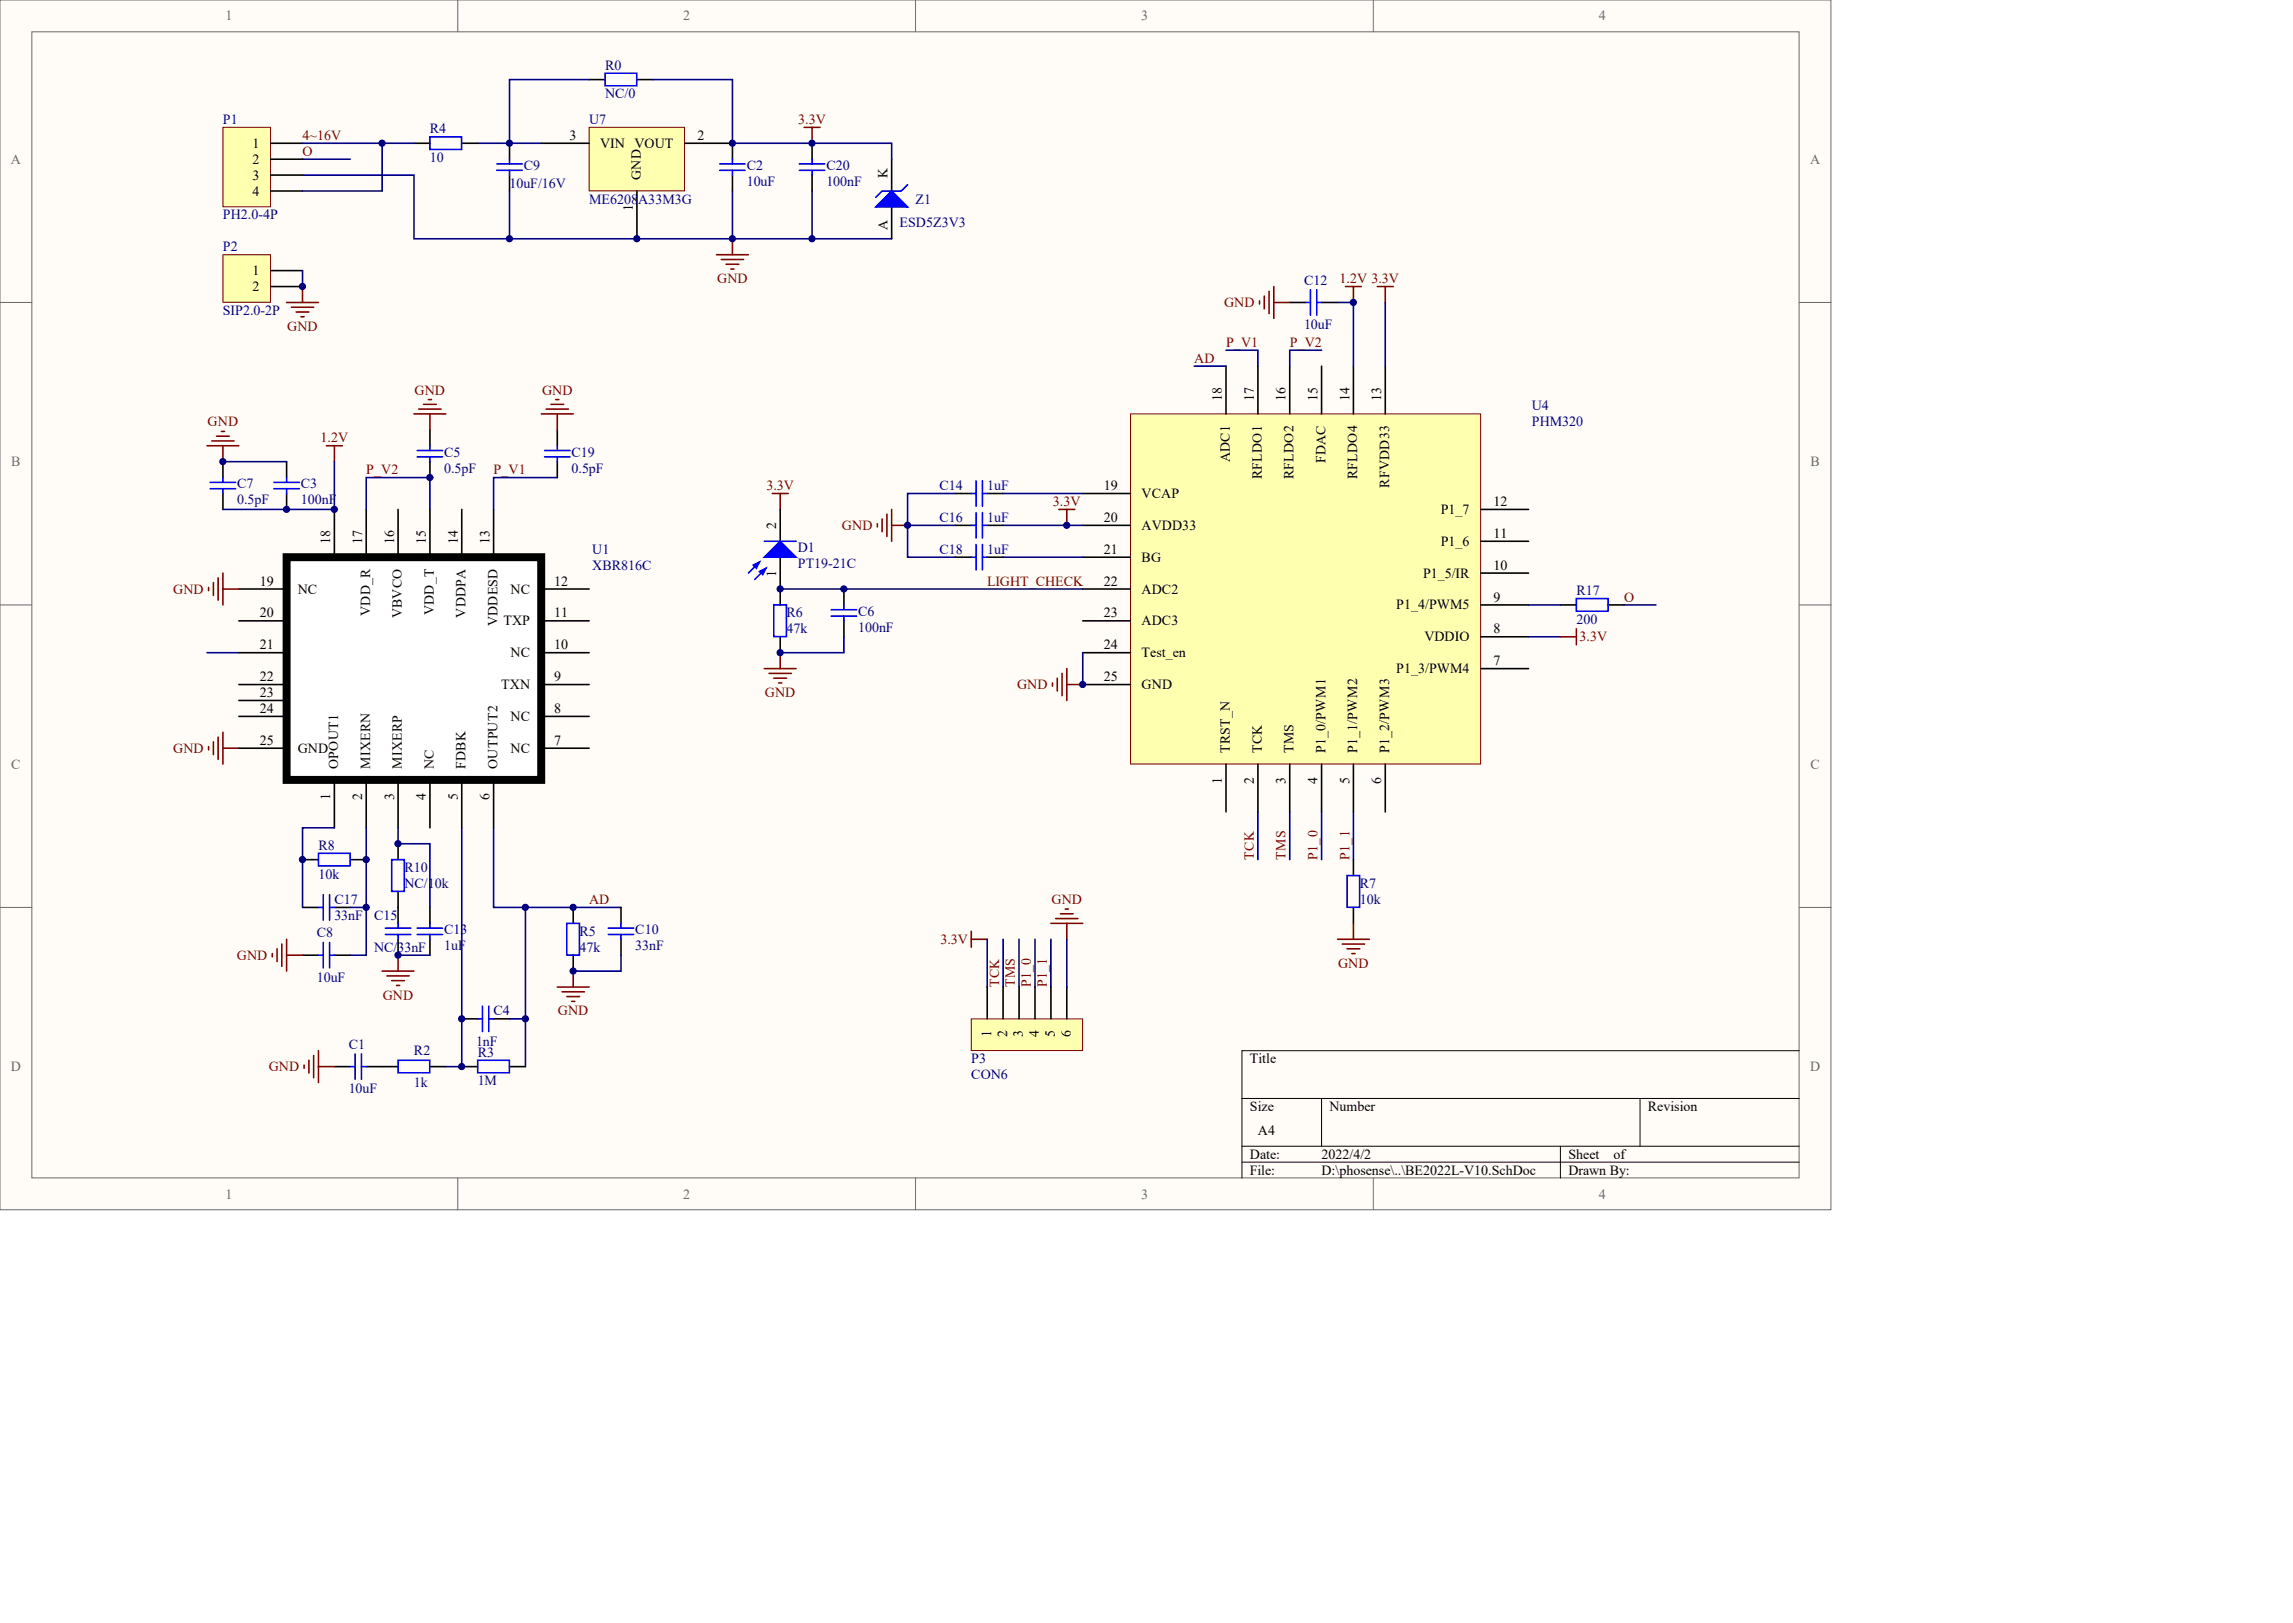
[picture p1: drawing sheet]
<svg xmlns="http://www.w3.org/2000/svg" width="840mm" height="594mm" viewBox="0 0 840 594" stroke-linecap="round" stroke-linejoin="round" font-family="sans-serif">
<defs><g id="words">
<g font-size="5.1" fill="#696969">
<text x="82.6" y="7.5">1</text>
<text x="250.2" y="7.5">2</text>
<text x="417.8" y="7.5">3</text>
<text x="585.4" y="7.5">4</text>
<text x="4" y="59.9">A</text>
<text x="662.8" y="59.9">A</text>
<text x="4.1" y="170.6">B</text>
<text x="663" y="170.6">B</text>
<text x="4.1" y="281.4">C</text>
<text x="663" y="281.4">C</text>
<text x="4" y="392.1">D</text>
<text x="662.8" y="392.1">D</text>
<text x="82.6" y="438.7">1</text>
<text x="250.2" y="438.7">2</text>
<text x="417.8" y="438.7">3</text>
<text x="585.4" y="438.7">4</text>
</g>
<g font-size="5.1" fill="#000080">
<text x="221.5" y="25.5">R0</text>
<text x="221.5" y="36">NC/0</text>
<text x="81.6" y="45.4">P1</text>
<text x="215.7" y="45.4">U7</text>
<text x="157.4" y="48.9">R4</text>
<text x="157.4" y="59.3">10</text>
<text x="191.8" y="62.3">C9</text>
<text x="273.4" y="62.3">C2</text>
<text x="302.6" y="62.3">C20</text>
<text x="186.6" y="68.7">10uF/16V</text>
<text x="273.4" y="68.1">10uF</text>
<text x="302.6" y="68.1">100nF</text>
<text x="215.7" y="74.5">ME6208A33M3G</text>
<text x="335.2" y="74.5">Z1</text>
<text x="81.6" y="80.3">PH2.0-4P</text>
<text x="329.4" y="83.2">ESD5Z3V3</text>
<text x="81.6" y="92">P2</text>
<text x="477.5" y="104.2">C12</text>
<text x="81.6" y="115.3">SIP2.0-2P</text>
<text x="477.5" y="120.5">10uF</text>
<text x="560.9" y="150.2">U4</text>
<text x="560.9" y="156.1">PHM320</text>
<text x="162.7" y="167.1">C5</text>
<text x="209.3" y="167.1">C19</text>
<text x="162.7" y="173">0.5pF</text>
<text x="209.3" y="173">0.5pF</text>
<text x="86.9" y="178.8">C7</text>
<text x="110.2" y="178.8">C3</text>
<text x="344" y="179.4">C14</text>
<text x="361.5" y="179.4">1uF</text>
<text x="86.9" y="184.6">0.5pF</text>
<text x="110.2" y="184.6">100nF</text>
<text x="344" y="191">C16</text>
<text x="361.5" y="191">1uF</text>
<text x="216.9" y="202.7">U1</text>
<text x="292.1" y="202.1">D1</text>
<text x="344" y="202.7">C18</text>
<text x="361.5" y="202.7">1uF</text>
<text x="216.9" y="208.5">XBR816C</text>
<text x="292.1" y="207.9">PT19-21C</text>
<text x="577.2" y="217.8">R17</text>
<text x="288" y="226">R6</text>
<text x="314.3" y="225.4">C6</text>
<text x="288" y="231.8">47k</text>
<text x="314.3" y="231.2">100nF</text>
<text x="577.2" y="228.3">200</text>
<text x="116.6" y="311.1">R8</text>
<text x="116.6" y="321.6">10k</text>
<text x="148.1" y="319.2">R10</text>
<text x="148.1" y="325.1">NC/10k</text>
<text x="497.9" y="325.1">R7</text>
<text x="122.4" y="330.9">C17</text>
<text x="497.9" y="330.9">10k</text>
<text x="122.4" y="336.7">33nF</text>
<text x="137" y="336.7">C15</text>
<text x="162.7" y="342">C13</text>
<text x="232.6" y="342">C10</text>
<text x="116" y="343.1">C8</text>
<text x="162.7" y="347.8">1uF</text>
<text x="212.2" y="342.5">R5</text>
<text x="232.6" y="347.8">33nF</text>
<text x="137" y="348.4">NC/33nF</text>
<text x="212.2" y="348.4">47k</text>
<text x="116" y="359.4">10uF</text>
<text x="180.7" y="371.7">C4</text>
<text x="127.7" y="383.9">C1</text>
<text x="174.3" y="382.8">1nF</text>
<text x="151.6" y="386.3">R2</text>
<text x="174.9" y="386.8">R3</text>
<text x="355.6" y="389.2">P3</text>
<text x="355.6" y="395">CON6</text>
<text x="127.7" y="400.2">10uF</text>
<text x="151.6" y="397.9">1k</text>
<text x="174.9" y="397.3">1M</text>
</g>
<g font-size="5.1" fill="#800000">
<text x="292.3" y="45.4">3.3V</text>
<text x="110.8" y="51.2">4~16V</text>
<text x="110.8" y="57">O</text>
<text x="262.6" y="103.6">GND</text>
<text x="490.5" y="103.6">1.2V 3.3V</text>
<text x="448.2" y="112.4">GND</text>
<text x="105.2" y="121.1">GND</text>
<text x="448.9" y="126.9">P_V1</text>
<text x="472.3" y="126.9">P_V2</text>
<text x="437.3" y="132.8">AD</text>
<text x="151.8" y="144.4">GND</text>
<text x="198.5" y="144.4">GND</text>
<text x="76" y="156.1">GND</text>
<text x="117.4" y="161.9">1.2V</text>
<text x="134.1" y="173.6">P_V2</text>
<text x="180.7" y="173.6">P_V1</text>
<text x="280.6" y="179.4">3.3V</text>
<text x="385.6" y="185.2">3.3V</text>
<text x="308.3" y="194">GND</text>
<text x="361.5" y="214.3">LIGHT_CHECK</text>
<text x="63.4" y="217.3">GND</text>
<text x="594.7" y="220.2">O</text>
<text x="578.4" y="234.7">3.3V</text>
<text x="280.1" y="255.1">GND</text>
<text x="372.4" y="252.2">GND</text>
<text x="63.4" y="275.5">GND</text>
<text x="459.1" y="314.7" transform="rotate(-90 459.1 314.7)">TCK</text>
<text x="470.8" y="314.7" transform="rotate(-90 470.8 314.7)">TMS</text>
<text x="482.4" y="314.7" transform="rotate(-90 482.4 314.7)">P1_0</text>
<text x="494.1" y="314.7" transform="rotate(-90 494.1 314.7)">P1_1</text>
<text x="215.7" y="330.9">AD</text>
<text x="385" y="330.9">GND</text>
<text x="344.3" y="345.5">3.3V</text>
<text x="86.8" y="351.3">GND</text>
<text x="490" y="354.2">GND</text>
<text x="140.2" y="365.9">GND</text>
<text x="365.8" y="361.3" transform="rotate(-90 365.8 361.3)">TCK</text>
<text x="371.6" y="361.3" transform="rotate(-90 371.6 361.3)">TMS</text>
<text x="377.5" y="361.3" transform="rotate(-90 377.5 361.3)">P1_0</text>
<text x="383.3" y="361.3" transform="rotate(-90 383.3 361.3)">P1_1</text>
<text x="204.3" y="371.7">GND</text>
<text x="98.4" y="392.1">GND</text>
</g>
<g font-size="5.1">
<text x="208.5" y="51.2">3</text>
<text x="255.4" y="51.2">2</text>
<text x="92.5" y="54.1">1</text>
<text x="92.5" y="59.9">2</text>
<text x="219.8" y="54.1">VIN VOUT</text>
<text x="92.5" y="65.8">3</text>
<text x="234.6" y="65.8" transform="rotate(-90 234.6 65.8)">GND</text>
<text x="325" y="65.3" transform="rotate(-90 325 65.3)">K</text>
<text x="92.5" y="71.6">4</text>
<text x="231.7" y="77.2" transform="rotate(-90 231.7 77.2)">1</text>
<text x="325" y="84.2" transform="rotate(-90 325 84.2)">A</text>
<text x="92.5" y="100.7">1</text>
<text x="92.5" y="106.5">2</text>
<text x="447.4" y="146.8" transform="rotate(-90 447.4 146.8)">18</text>
<text x="459.1" y="146.8" transform="rotate(-90 459.1 146.8)">17</text>
<text x="470.8" y="146.8" transform="rotate(-90 470.8 146.8)">16</text>
<text x="482.4" y="146.8" transform="rotate(-90 482.4 146.8)">15</text>
<text x="494.1" y="146.8" transform="rotate(-90 494.1 146.8)">14</text>
<text x="505.7" y="146.8" transform="rotate(-90 505.7 146.8)">13</text>
<text x="450.4" y="169.3" transform="rotate(-90 450.4 169.3)">ADC1</text>
<text x="485.3" y="169.6" transform="rotate(-90 485.3 169.6)">FDAC</text>
<text x="404.2" y="179.4">19</text>
<text x="462" y="175.4" transform="rotate(-90 462 175.4)">RFLDO1</text>
<text x="473.7" y="175.4" transform="rotate(-90 473.7 175.4)">RFLDO2</text>
<text x="497" y="175.4" transform="rotate(-90 497 175.4)">RFLDO4</text>
<text x="508.7" y="178.6" transform="rotate(-90 508.7 178.6)">RFVDD33</text>
<text x="418" y="182.3">VCAP</text>
<text x="546.9" y="185.2">12</text>
<text x="404.2" y="191">20</text>
<text x="527.5" y="188.1">P1_7</text>
<text x="284.2" y="193.5" transform="rotate(-90 284.2 193.5)">2</text>
<text x="418" y="194">AVDD33</text>
<text x="546.9" y="196.9">11</text>
<text x="120.9" y="199.3" transform="rotate(-90 120.9 199.3)">18</text>
<text x="132.6" y="199.3" transform="rotate(-90 132.6 199.3)">17</text>
<text x="144.3" y="199.3" transform="rotate(-90 144.3 199.3)">16</text>
<text x="155.9" y="199.3" transform="rotate(-90 155.9 199.3)">15</text>
<text x="167.6" y="199.3" transform="rotate(-90 167.6 199.3)">14</text>
<text x="179.3" y="199.3" transform="rotate(-90 179.3 199.3)">13</text>
<text x="404.2" y="202.7">21</text>
<text x="527.5" y="199.8">P1_6</text>
<text x="418" y="205.6">BG</text>
<text x="546.9" y="208.5">10</text>
<text x="95.1" y="214.3">19</text>
<text x="202.9" y="214.3">12</text>
<text x="284.2" y="211.2" transform="rotate(-90 284.2 211.2)">1</text>
<text x="404.2" y="214.3">22</text>
<text x="521.1" y="211.4">P1_5/IR</text>
<text x="109" y="217.3">NC</text>
<text x="187" y="217.3">NC</text>
<text x="418" y="217.3">ADC2</text>
<text x="546.9" y="220.2">9</text>
<text x="95.1" y="226">20</text>
<text x="135.5" y="225.5" transform="rotate(-90 135.5 225.5)">VDD_R</text>
<text x="147.2" y="226.4" transform="rotate(-90 147.2 226.4)">VBVCO</text>
<text x="158.8" y="225.2" transform="rotate(-90 158.8 225.2)">VDD_T</text>
<text x="170.5" y="226.1" transform="rotate(-90 170.5 226.1)">VDDPA</text>
<text x="202.9" y="226">11</text>
<text x="404.2" y="226">23</text>
<text x="511.3" y="223.1">P1_4/PWM5</text>
<text x="182.2" y="229.3" transform="rotate(-90 182.2 229.3)">VDDESD</text>
<text x="184.4" y="228.9">TXP</text>
<text x="418" y="228.9">ADC3</text>
<text x="546.9" y="231.8">8</text>
<text x="95.1" y="237.7">21</text>
<text x="202.9" y="237.7">10</text>
<text x="404.2" y="237.7">24</text>
<text x="521.6" y="234.7">VDDIO</text>
<text x="187" y="240.6">NC</text>
<text x="418" y="240.6">Test_en</text>
<text x="546.9" y="243.5">7</text>
<text x="95.1" y="249.3">22</text>
<text x="202.9" y="249.3">9</text>
<text x="404.2" y="249.3">25</text>
<text x="511.3" y="246.4">P1_3/PWM4</text>
<text x="95.1" y="255.1">23</text>
<text x="183.5" y="252.2">TXN</text>
<text x="418" y="252.2">GND</text>
<text x="95.1" y="261">24</text>
<text x="187" y="263.9">NC</text>
<text x="202.9" y="261">8</text>
<text x="95.1" y="272.6">25</text>
<text x="109" y="275.5">GND</text>
<text x="187" y="275.5">NC</text>
<text x="202.9" y="272.6">7</text>
<text x="450.4" y="275.6" transform="rotate(-90 450.4 275.6)">TRST_N</text>
<text x="462" y="275.6" transform="rotate(-90 462 275.6)">TCK</text>
<text x="473.7" y="275.6" transform="rotate(-90 473.7 275.6)">TMS</text>
<text x="485.3" y="275.6" transform="rotate(-90 485.3 275.6)">P1_0/PWM1</text>
<text x="497" y="275.6" transform="rotate(-90 497 275.6)">P1_1/PWM2</text>
<text x="508.7" y="275.6" transform="rotate(-90 508.7 275.6)">P1_2/PWM3</text>
<text x="123.9" y="281.5" transform="rotate(-90 123.9 281.5)">OPOUT1</text>
<text x="135.5" y="281.5" transform="rotate(-90 135.5 281.5)">MIXERN</text>
<text x="147.2" y="281.5" transform="rotate(-90 147.2 281.5)">MIXERP</text>
<text x="158.8" y="281.5" transform="rotate(-90 158.8 281.5)">NC</text>
<text x="170.5" y="281.5" transform="rotate(-90 170.5 281.5)">FDBK</text>
<text x="182.2" y="281.5" transform="rotate(-90 182.2 281.5)">OUTPUT2</text>
<text x="447.4" y="287" transform="rotate(-90 447.4 287)">1</text>
<text x="459.1" y="287" transform="rotate(-90 459.1 287)">2</text>
<text x="470.8" y="287" transform="rotate(-90 470.8 287)">3</text>
<text x="482.4" y="287" transform="rotate(-90 482.4 287)">4</text>
<text x="494.1" y="287" transform="rotate(-90 494.1 287)">5</text>
<text x="505.7" y="287" transform="rotate(-90 505.7 287)">6</text>
<text x="120.9" y="292.8" transform="rotate(-90 120.9 292.8)">1</text>
<text x="132.6" y="292.8" transform="rotate(-90 132.6 292.8)">2</text>
<text x="144.3" y="292.8" transform="rotate(-90 144.3 292.8)">3</text>
<text x="155.9" y="292.8" transform="rotate(-90 155.9 292.8)">4</text>
<text x="167.6" y="292.8" transform="rotate(-90 167.6 292.8)">5</text>
<text x="179.3" y="292.8" transform="rotate(-90 179.3 292.8)">6</text>
<text x="362.9" y="379.6" transform="rotate(-90 362.9 379.6)">1</text>
<text x="368.7" y="379.6" transform="rotate(-90 368.7 379.6)">2</text>
<text x="374.6" y="379.6" transform="rotate(-90 374.6 379.6)">3</text>
<text x="380.4" y="379.6" transform="rotate(-90 380.4 379.6)">4</text>
<text x="386.2" y="379.6" transform="rotate(-90 386.2 379.6)">5</text>
<text x="392.1" y="379.6" transform="rotate(-90 392.1 379.6)">6</text>
<text x="457.7" y="389.2">Title</text>
<text x="457.7" y="406.6">Size</text>
<text x="486.8" y="406.6">Number</text>
<text x="603.4" y="406.6">Revision</text>
<text x="460.6" y="415.4">A4</text>
<text x="457.7" y="424.1">Date:</text>
<text x="483.9" y="424.1">2022/4/2</text>
<text x="574.3" y="424.1">Sheet</text>
<text x="590.8" y="424.1">of</text>
<text x="457.7" y="430">File:</text>
<text x="483.9" y="430">D:\phosense\..\BE2022L-V10.SchDoc</text>
<text x="574.3" y="430">Drawn By:</text>
</g>
</g></defs>
<g fill="#fffcf8" stroke="#696969" stroke-width=".37">
<path d="M0 0h670.4v442.8h-670.4z"/>
<path d="M11.7 11.6h647.1v419.6h-647.1z"/>
</g>
<path d="M167.6 0v11.6M335.2 0v11.6M502.9 0v11.6M0 110.7h11.7M658.8 110.7h11.7M0 221.4h11.7M658.8 221.4h11.7M0 332.2h11.7M658.8 332.2h11.7M167.6 431.2v11.7M335.2 431.2v11.7M502.9 431.2v11.7" fill="none" stroke="#696969" stroke-width=".37"/>
<path d="M658.8 384.6h-204v46.6M454.8 402.1h204M454.8 419.6h204M483.9 402.1v17.5M571.4 419.6v11.6M600.5 402.1v17.5M454.8 425.4h204" fill="none" stroke="#000" stroke-width=".37"/>
<g fill="none" stroke="#800000" stroke-width=".58">
<path d="M294.4 46.6h5.9M297.3 46.6v5.8M262.4 93.2h11.6M264.1 95h8.2M265.9 96.7h4.6M267.6 98.5h1.2M268.2 87.4v5.8M492.7 104.9h5.8M495.6 104.9v5.8M282.8 180.6h5.8M285.7 180.6v5.9M285.7 238.9v5.8"/>
<path d="M279.9 244.7h11.6M281.6 246.5h8.2M283.4 248.2h4.6M285.1 250h1.2M384.8 338h11.7M386.5 336.2h8.2M388.3 334.5h4.7M390 332.7h1.2M390.6 338v5.8"/>
</g>
<path d="M110.8 58.3h17.5M110.8 64.1h40.8v23.3h35v-17.5M309 233.1v5.8h-23.3M594.7 221.4h11.6" fill="none" stroke="#000080" stroke-width=".58"/>
<g fill="none" stroke="#000" stroke-width=".58">
<path d="M186.6 52.4v5.9M297.3 52.4v5.9M186.6 64.1v5.8M297.3 64.1v5.8M472.3 110.7h5.8M483.9 110.7h5.8M285.7 186.5v11.6M285.7 204v17.4M309 215.6v5.8M285.7 233.1v5.8M309 227.3v5.8M571.4 221.4h5.8"/>
<path d="M588.9 221.4h5.8"/>
</g>
<g fill="none" stroke="#00f" stroke-width=".58">
<path d="M186.6 58.3v1.7M297.3 58.3v1.7M181.9 62.3h9.3M181.9 60h9.3M186.6 62.3v1.8M292.7 62.3h9.3M292.7 60h9.3M297.3 62.3v1.8M478.1 110.7h1.7M479.8 106.1v9.3M482.2 106.1v9.3M482.2 110.7h1.7"/>
<path d="M279.9 198.1h11.6M278.1 205.7l-4.1 4.1M280.4 208l-4 4.1M577.2 219.1h11.6v4.6h-11.6zM283.4 221.4h4.6v11.6h-4.6zM304.3 225.5h9.4M304.3 223.2h9.4M309 221.4v1.8M309 225.5v1.8"/>
</g>
<g fill="#00f" stroke="#00f" stroke-width=".58">
<path d="M279.9 204l5.8-5.9 5.8 5.9z"/>
<path d="M275.8 206.9l2.3-1.2-1.2 2.3z"/>
<path d="M278.1 209.2l2.3-1.2-1.1 2.4z"/>
</g>
<path d="M81.6 93.2h17.5v17.5h-17.5z" fill="#ffffb0" stroke="#800000" stroke-width=".37"/>
<path d="M99.1 99.1h11.7M99.1 104.9h11.7M122.4 186.5v17.5M87.5 227.3h17.4M87.5 238.9h17.4M87.5 250.6h17.4M87.5 256.4h17.4M87.5 262.2h17.4" fill="none" stroke="#000" stroke-width=".58"/>
<path d="M104.9 110.7h11.7M106.7 112.5h8.2M108.4 114.2h4.7M110.2 116h1.2M110.8 104.9v5.8M76.4 273.3v1.2M78.1 271.5v4.7M79.9 269.8v8.2M81.6 268.1v11.6M81.6 273.9h5.9M355.6 340.9v5.8M355.6 343.8h5.9" fill="none" stroke="#800000" stroke-width=".58"/>
<path d="M110.8 99.1v5.8M75.8 238.9h11.7M361.5 343.8v17.5M367.3 343.8v17.5M373.1 343.8v17.5M384.8 343.8v17.5" fill="none" stroke="#000080" stroke-width=".58"/>
<path d="M104.9 204h93.3v81.5h-93.3z" fill="#fff" stroke="#000" stroke-width="2.9"/>
<g fill="none" stroke="#000" stroke-width=".58">
<path d="M215.7 29.1h5.8M233.2 29.1h5.8M157.4 157.3v5.9M81.6 169v5.8M104.9 169v5.8M157.4 169v5.8M81.6 180.6v5.9M104.9 180.6v5.9M134.1 186.5v17.5M145.8 186.5v17.5M157.4 186.5v17.5M169.1 186.5v17.5"/>
<path d="M180.7 186.5v17.5M87.5 215.6h17.4M198.2 215.6h17.5M198.2 238.9h17.5M198.2 227.3h17.5M198.2 250.6h17.5M87.5 273.9h17.4M198.2 273.9h17.5M198.2 262.2h17.5M122.4 285.5v17.5M134.1 285.5v17.5M145.8 285.5v17.5"/>
<path d="M157.4 285.5v17.5M169.1 285.5v17.5M180.7 285.5v17.5M110.8 314.7h5.8M128.3 314.7h5.8M145.8 308.8v5.9M110.8 332.2h5.8M122.4 332.2h5.9M145.8 326.3v11.7M157.4 332.2v5.8M209.9 332.2v5.8M227.4 332.2v5.8"/>
<path d="M110.8 349.6h5.8M122.4 349.6h5.9M145.8 343.8v5.8M157.4 343.8v5.8M209.9 349.6v5.9M227.4 343.8v5.8M169.1 372.9h5.8M180.7 372.9h5.9M122.4 390.4h5.9M134.1 390.4h11.7M157.4 390.4h5.8M169.1 390.4h5.8"/>
<path d="M186.6 390.4h5.8"/>
</g>
<g fill="none" stroke="#800000" stroke-width=".58">
<path d="M79.3 159.7h4.7M81 157.9h1.2M151.6 151.5h11.6M153.3 149.8h8.2M155.1 148h4.6M156.8 146.3h1.2M157.4 151.5v5.8M75.8 163.2h11.7M77.5 161.4h8.2M81.6 163.2v5.8M119.5 163.2h5.9M122.4 163.2v5.8"/>
<path d="M99.7 349.1v1.1M101.4 347.3v4.7M103.2 345.6v8.1M104.9 343.8v11.7M104.9 349.6h5.9M139.9 355.5h11.7M141.7 357.2h8.1M143.4 359h4.7M145.8 349.6v5.9M209.9 355.5v5.8M145.2 360.7h1.1M204.1 361.3h11.6"/>
<path d="M205.8 363h8.2M207.6 364.8h4.6M209.3 366.5h1.2M111.4 389.8v1.2M113.1 388.1v4.7M114.9 386.3v8.2M116.6 384.6v11.7M116.6 390.4h5.8"/>
</g>
<g fill="none" stroke="#00f" stroke-width=".58">
<path d="M221.5 26.8h11.7v4.6h-11.7zM77 176.6h9.3M77 178.9h9.3M81.6 174.8v1.8M81.6 178.9v1.7M100.3 176.6h9.3M100.3 178.9h9.3M104.9 174.8v1.8M104.9 178.9v1.7M152.8 164.9h9.3M152.8 167.2h9.3M157.4 163.2v1.7"/>
<path d="M157.4 167.2v1.8M116.6 312.3h11.6v4.6h-11.6zM143.4 314.7h4.6v11.6h-4.6zM116.6 332.2h1.8M118.4 327.5v9.3M120.7 327.5v9.3M120.7 332.2h1.7M141.1 339.7h9.3M145.8 338v1.7M152.8 339.7h9.3M157.4 338v1.7M207.6 338h4.6v11.6h-4.6z"/>
<path d="M222.7 339.7h9.3M227.4 338v1.7M116.6 349.6h1.8M118.4 345v9.3M120.7 345v9.3M120.7 349.6h1.7M141.1 342.1h9.3M145.8 342.1v1.7M152.8 342.1h9.3M157.4 342.1v1.7M222.7 342.1h9.3M227.4 342.1v1.7"/>
<path d="M174.9 372.9h1.8M176.7 368.3v9.3M179 368.3v9.3M179 372.9h1.7M128.3 390.4h1.7M130 385.8v9.3M132.3 385.8v9.3M132.3 390.4h1.8M145.8 388.1h11.6v4.6h-11.6zM174.9 388.1h11.6v4.6h-11.6z"/>
</g>
<g fill="none" stroke="#000080" stroke-width=".58">
<path d="M215.7 29.1h-29.1v23.3h-11.7M81.6 169h23.3M122.4 169v17.5h-40.8M134.1 186.5v-11.7h23.3v11.7M122.4 303h-11.6v29.2M134.1 303v29.2h-5.8M145.8 303v5.8h11.6v23.4M169.1 303v87.4h-5.9M180.7 303v29.2h11.7v58.2M134.1 332.2v17.4h-5.8M192.4 332.2h35M145.8 349.6h11.6"/>
<path d="M227.4 349.6v5.9h-17.5M186.6 372.9h5.8"/>
</g>
<path d="M81.6 46.6h17.5v29.1h-17.5z" fill="#ffffb0" stroke="#800000" stroke-width=".37"/>
<path d="M99.1 52.4h11.7M99.1 58.3h11.7M151.6 52.4h5.8M169.1 52.4h5.8M268.2 52.4v5.9M99.1 64.1h11.7M99.1 69.9h11.7M268.2 64.1v5.8" fill="none" stroke="#000" stroke-width=".58"/>
<path d="M110.8 52.4h40.8M139.9 52.4v17.5h-29.1M268.2 69.9v17.5h-81.6" fill="none" stroke="#000080" stroke-width=".58"/>
<path d="M157.4 50.1h11.6v4.6h-11.6zM268.2 58.3v1.7M263.5 62.3h9.4M263.5 60h9.4M268.2 62.3v1.8" fill="none" stroke="#00f" stroke-width=".58"/>
<path d="M215.7 46.6h34.9v23.3h-34.9z" fill="#ffffb0" stroke="#800000" stroke-width=".37"/>
<path d="M198.2 52.4h17.5M250.7 52.4h17.5M233.2 69.9v17.5" fill="none" stroke="#000" stroke-width=".58"/>
<path d="M186.6 52.4h11.6M379 343.8v17.5" fill="none" stroke="#000080" stroke-width=".58"/>
<path d="M76.4 215v1.2M78.1 213.3v4.6M79.9 211.5v8.2M81.6 209.8v11.6M81.6 215.6h5.9" fill="none" stroke="#800000" stroke-width=".58"/>
<path d="M413.9 151.5h128.3v128.1h-128.3z" fill="#ffffb0" stroke="#800000" stroke-width=".37"/>
<g fill="none" stroke="#000" stroke-width=".58">
<path d="M448.9 134v17.5M460.6 134v17.5M472.3 134v17.5M483.9 134v17.5M495.6 134v17.5M507.2 134v17.5M349.8 180.6h5.8M349.8 192.3h5.8M361.5 180.6h5.8M361.5 192.3h5.8M396.5 180.6h17.4M396.5 192.3h17.4"/>
<path d="M542.2 198.1h17.5M542.2 186.5h17.5M349.8 204h5.8M361.5 204h5.8M396.5 204h17.4M396.5 215.6h17.4M542.2 209.8h17.5M396.5 238.9h17.4M396.5 227.3h17.4M542.2 221.4h17.5M542.2 233.1h17.5M396.5 250.6h17.4"/>
<path d="M542.2 244.7h17.5M448.9 279.7v17.5M460.6 279.7v17.5M472.3 279.7v17.5M483.9 279.7v17.5M495.6 279.7v17.5M507.2 279.7v17.5"/>
</g>
<path d="M357.4 176v9.3M359.7 176v9.3M355.6 180.6h1.8M355.6 192.3h1.8M357.4 187.6v9.4M357.4 199.3v9.3M359.7 187.6v9.4M359.7 199.3v9.3M359.7 180.6h1.8M359.7 192.3h1.8M355.6 204h1.8M359.7 204h1.8" fill="none" stroke="#00f" stroke-width=".58"/>
<g fill="none" stroke="#000080" stroke-width=".58">
<path d="M297.3 69.9v17.5h-29.1M489.7 110.7h5.9v23.3M507.2 110.7v23.3M437.3 134h11.6M448.9 128.2h11.7v5.8M332.3 192.3h17.5M349.8 180.6h-17.5v23.4h17.5M367.3 192.3h29.2M367.3 180.6h29.2M285.7 215.6h110.8M367.3 204h29.2M396.5 238.9v11.7"/>
<path d="M559.7 233.1h11.7"/>
</g>
<g fill="none" stroke="#800000" stroke-width=".58">
<path d="M461.2 110.1v1.2M462.9 108.4v4.6M464.7 106.6v8.2M466.4 104.9v11.6M466.4 110.7h5.9M504.3 104.9h5.8M507.2 104.9v5.8M321.2 191.7v1.2M323 190v4.6M324.7 188.2v8.2M326.5 186.5v11.6M326.5 192.3h5.8"/>
<path d="M387.7 186.5h5.8M390.6 186.5v5.8M571.4 233.1h5.8M577.2 230.2v5.8M385.4 250v1.2M387.1 248.2v4.7M388.9 246.5v8.1M390.6 244.7v11.7M390.6 250.6h5.9"/>
</g>
<path d="M355.6 372.9h40.8v11.6h-40.8z" fill="#ffffb0" stroke="#800000" stroke-width=".37"/>
<path d="M326.5 58.3v11.6M326.5 75.7v11.7M204.1 157.3v5.9M204.1 169v5.8M495.6 314.7v5.8M495.6 332.2v5.8M361.5 361.3v11.6M367.3 361.3v11.6M373.1 361.3v11.6M379 361.3v11.6M384.8 361.3v11.6M390.6 361.3v11.6" fill="none" stroke="#000" stroke-width=".58"/>
<path d="M239 29.1h29.2v23.3h58.3v5.9M297.3 87.4h29.2M483.9 128.2h-11.6v5.8M204.1 174.8h-23.4v11.7M559.7 221.4h11.7M460.6 297.2v17.5M472.3 297.2v17.5M483.9 297.2v17.5M495.6 297.2v17.5M390.6 343.8v17.5" fill="none" stroke="#000080" stroke-width=".58"/>
<path d="M332.3 67.6l-2.3 2.3h-7l-2.3 2.4M199.4 164.9h9.3M199.4 167.2h9.3M204.1 163.2v1.7M204.1 167.2v1.8M493.2 320.5h4.6v11.6h-4.6z" fill="none" stroke="#00f" stroke-width=".58"/>
<path d="M198.2 151.5h11.7M200 149.8h8.1M201.7 148h4.7M203.5 146.3h1.1M204.1 151.5v5.8M495.6 338v5.8M489.7 343.8h11.7M491.5 345.6h8.2M493.2 347.3h4.7M495 349.1h1.2" fill="none" stroke="#800000" stroke-width=".58"/>
<path d="M320.7 75.7l5.8-5.8 5.8 5.8z" fill="#00f" stroke="#00f" stroke-width=".58"/>
<g fill="#000080" stroke="#000080" stroke-width=".37">
<circle cx="81.6" cy="169" r="1.14"/>
<circle cx="104.9" cy="186.4" r="1.14"/>
<circle cx="110.7" cy="314.6" r="1.14"/>
<circle cx="110.7" cy="104.9" r="1.14"/>
<circle cx="122.4" cy="186.4" r="1.14"/>
<circle cx="134.1" cy="332.1" r="1.14"/>
<circle cx="134.1" cy="314.6" r="1.14"/>
<circle cx="139.9" cy="52.4" r="1.14"/>
<circle cx="145.7" cy="349.6" r="1.14"/>
<circle cx="145.7" cy="308.8" r="1.14"/>
<circle cx="157.4" cy="174.8" r="1.14"/>
<circle cx="169" cy="390.4" r="1.14"/>
<circle cx="169" cy="372.9" r="1.14"/>
<circle cx="186.5" cy="87.4" r="1.14"/>
<circle cx="186.5" cy="52.4" r="1.14"/>
<circle cx="192.4" cy="372.9" r="1.14"/>
<circle cx="192.4" cy="332.1" r="1.14"/>
<circle cx="209.9" cy="355.4" r="1.14"/>
<circle cx="209.9" cy="332.1" r="1.14"/>
<circle cx="233.2" cy="87.4" r="1.14"/>
<circle cx="268.2" cy="87.4" r="1.14"/>
<circle cx="268.2" cy="52.4" r="1.14"/>
<circle cx="285.7" cy="238.9" r="1.14"/>
<circle cx="285.7" cy="215.6" r="1.14"/>
<circle cx="297.3" cy="87.4" r="1.14"/>
<circle cx="297.3" cy="52.4" r="1.14"/>
<circle cx="309" cy="215.6" r="1.14"/>
<circle cx="332.3" cy="192.3" r="1.14"/>
<circle cx="390.6" cy="192.3" r="1.14"/>
<circle cx="396.4" cy="250.5" r="1.14"/>
<circle cx="495.5" cy="110.7" r="1.14"/>
</g>
<use href="#words"/>
</svg>
